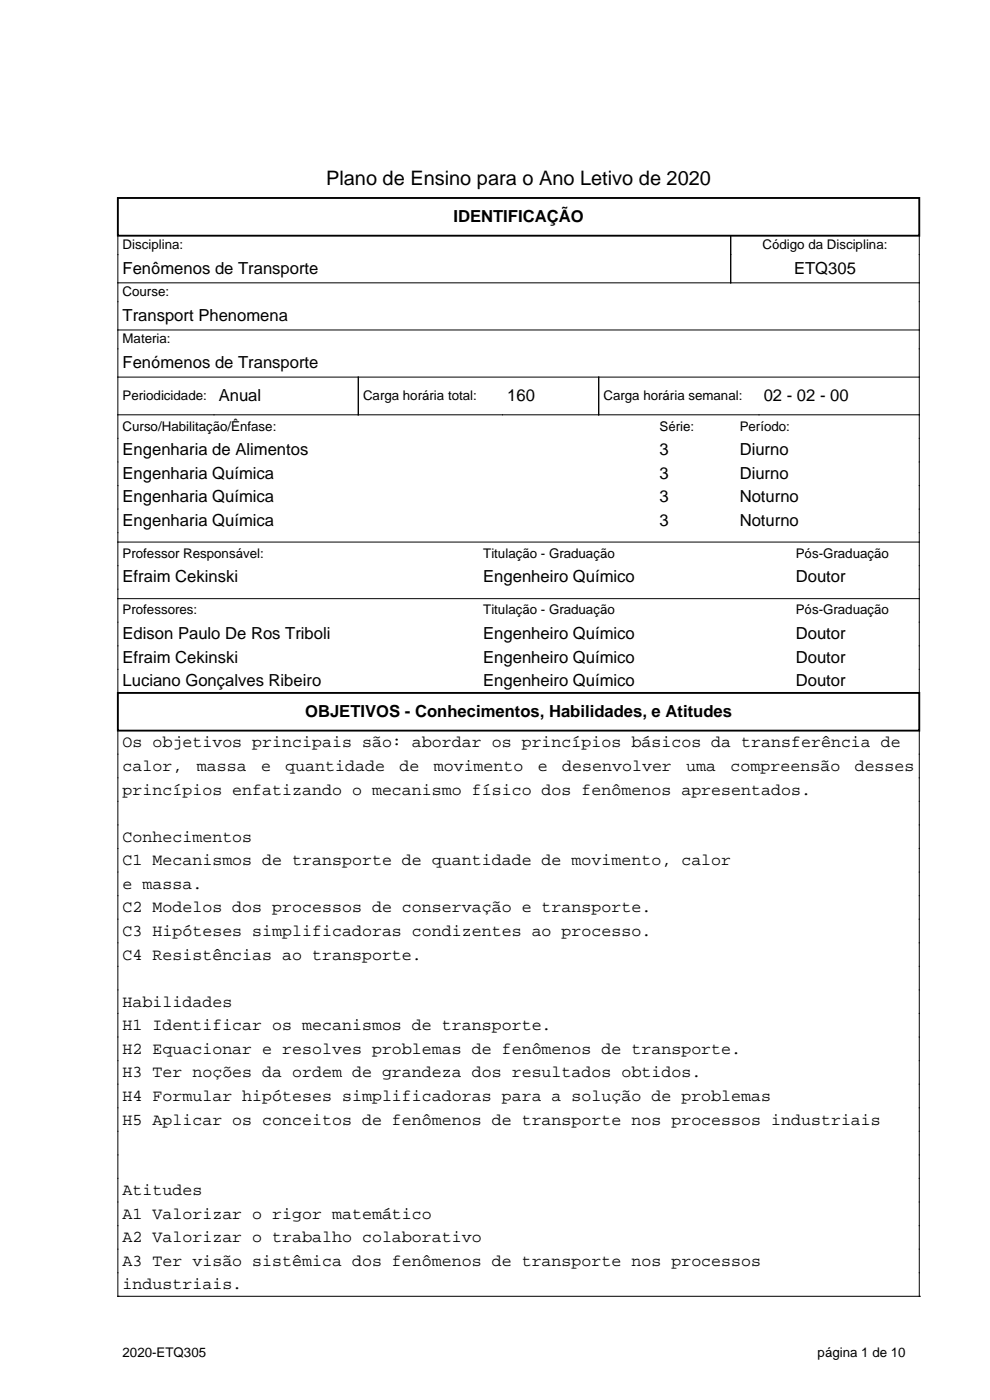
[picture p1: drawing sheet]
<svg xmlns="http://www.w3.org/2000/svg" width="210mm" height="297mm" viewBox="0 0 210 297" stroke-linecap="round" stroke-linejoin="round" font-family="sans-serif">
<defs><g id="words">
<text font-size="4.2" x="69.2" y="39.3">Plano de Ensino para o Ano Letivo de 2020</text>
<g font-size="3.5">
<text x="96.2" y="47.1">IDENTIFICAÇÃO</text>
<text x="26" y="58.1">Fenômenos de Transporte</text>
<text x="168.4" y="58.1">ETQ305</text>
<text x="26" y="68.1">Transport Phenomena</text>
<text x="26" y="78.1">Fenómenos de Transporte</text>
<text x="46.4" y="85.1">Anual</text>
<text x="107.6" y="85.1">160</text>
<text x="162" y="85.1">02 - 02 - 00</text>
<text x="26" y="96.6">Engenharia de Alimentos</text>
<text x="26" y="101.6">Engenharia Química</text>
<text x="139.9" y="96.6">3</text>
<text x="139.9" y="101.6">3</text>
<text x="156.9" y="96.6">Diurno</text>
<text x="156.9" y="101.6">Diurno</text>
<text x="26" y="106.6">Engenharia Química</text>
<text x="139.9" y="106.6">3</text>
<text x="156.9" y="106.6">Noturno</text>
<text x="26" y="111.6">Engenharia Química</text>
<text x="139.9" y="111.6">3</text>
<text x="156.9" y="111.6">Noturno</text>
<text x="26" y="123.6">Efraim Cekinski</text>
<text x="102.5" y="123.6">Engenheiro Químico</text>
<text x="168.8" y="123.6">Doutor</text>
<text x="26" y="135.6">Edison Paulo De Ros Triboli</text>
<text x="102.5" y="135.6">Engenheiro Químico</text>
<text x="168.8" y="135.6">Doutor</text>
<text x="26" y="140.6">Efraim Cekinski</text>
<text x="102.5" y="140.6">Engenheiro Químico</text>
<text x="168.8" y="140.6">Doutor</text>
<text x="26" y="145.6">Luciano Gonçalves Ribeiro</text>
<text x="102.5" y="145.6">Engenheiro Químico</text>
<text x="168.8" y="145.6">Doutor</text>
<text x="64.7" y="152.1">OBJETIVOS - Conhecimentos, Habilidades, e Atitudes</text>
<text x="26" y="158.6">Os objetivos principais são: abordar os princípios básicos da transferência de</text>
<text x="26" y="163.6">calor,</text>
<text x="41.7" y="163.6">massa</text>
<text x="55.4" y="163.6">e</text>
<text x="60.5" y="163.6">quantidade</text>
<text x="84.7" y="163.6">de</text>
<text x="92" y="163.6">movimento</text>
<text x="114.1" y="163.6">e</text>
<text x="119.3" y="163.6">desenvolver</text>
<text x="145.6" y="163.6">uma</text>
<text x="155" y="163.6">compreensão</text>
<text x="181.3" y="163.6">desses</text>
<text x="26" y="168.6">princípios enfatizando o mecanismo físico dos fenômenos apresentados.</text>
<text x="26" y="178.6">Conhecimentos</text>
<text x="26" y="183.6">C1 Mecanismos de transporte de quantidade de movimento, calor</text>
<text x="26" y="188.6">e massa.</text>
<text x="26" y="193.6">C2 Modelos dos processos de conservação e transporte.</text>
<text x="26" y="198.6">C3 Hipóteses simplificadoras condizentes ao processo.</text>
<text x="26" y="203.6">C4 Resistências ao transporte.</text>
<text x="26" y="213.6">Habilidades</text>
<text x="26" y="218.6">H1 Identificar os mecanismos de transporte.</text>
<text x="26" y="223.6">H2 Equacionar e resolves problemas de fenômenos de transporte.</text>
<text x="26" y="228.6">H3 Ter noções da ordem de grandeza dos resultados obtidos.</text>
<text x="26" y="233.6">H4 Formular hipóteses simplificadoras para a solução de problemas</text>
<text x="26" y="238.6">H5 Aplicar os conceitos de fenômenos de transporte nos processos industriais</text>
<text x="26" y="253.6">Atitudes</text>
<text x="26" y="258.6">A1 Valorizar o rigor matemático</text>
<text x="26" y="263.6">A2 Valorizar o trabalho colaborativo</text>
<text x="26" y="268.6">A3 Ter visão sistêmica dos fenômenos de transporte nos processos</text>
<text x="26" y="273.6">industriais.</text>
</g>
<g font-size="2.8">
<text x="26" y="52.8">Disciplina:</text>
<text x="161.7" y="52.8">Código da Disciplina:</text>
<text x="26" y="62.8">Course:</text>
<text x="26" y="72.8">Materia:</text>
<text x="26" y="84.8">Periodicidade:</text>
<text x="77" y="84.8">Carga horária total:</text>
<text x="128" y="84.8">Carga horária semanal:</text>
<text x="26" y="91.3">Curso/Habilitação/Ênfase:</text>
<text x="139.9" y="91.3">Série:</text>
<text x="156.9" y="91.3">Período:</text>
<text x="26" y="118.3">Professor Responsável:</text>
<text x="102.5" y="118.3">Titulação - Graduação</text>
<text x="168.8" y="118.3">Pós-Graduação</text>
<text x="26" y="130.3">Professores:</text>
<text x="102.5" y="130.3">Titulação - Graduação</text>
<text x="168.8" y="130.3">Pós-Graduação</text>
<text x="26" y="287.8">2020-ETQ305</text>
<text x="173.4" y="287.8">página 1 de 10</text>
</g>
</g></defs>
<path d="M25 42h170v8h-170zM25 147h170v8h-170z" fill="none" stroke="#000" stroke-width=".4"/>
<g fill="none" stroke="#000" stroke-width=".21">
<path d="M25 50v97M155 50v10M195 50v97M25 60h170M25 70h170M25 80h170M76 80v8M127 80v8M25 88h170M25 115h170M25 127h170M25 155v120"/>
<path d="M195 155v120M25 275h.1M25 275h170M195 275h.1"/>
</g>
<use href="#words"/>
</svg>
